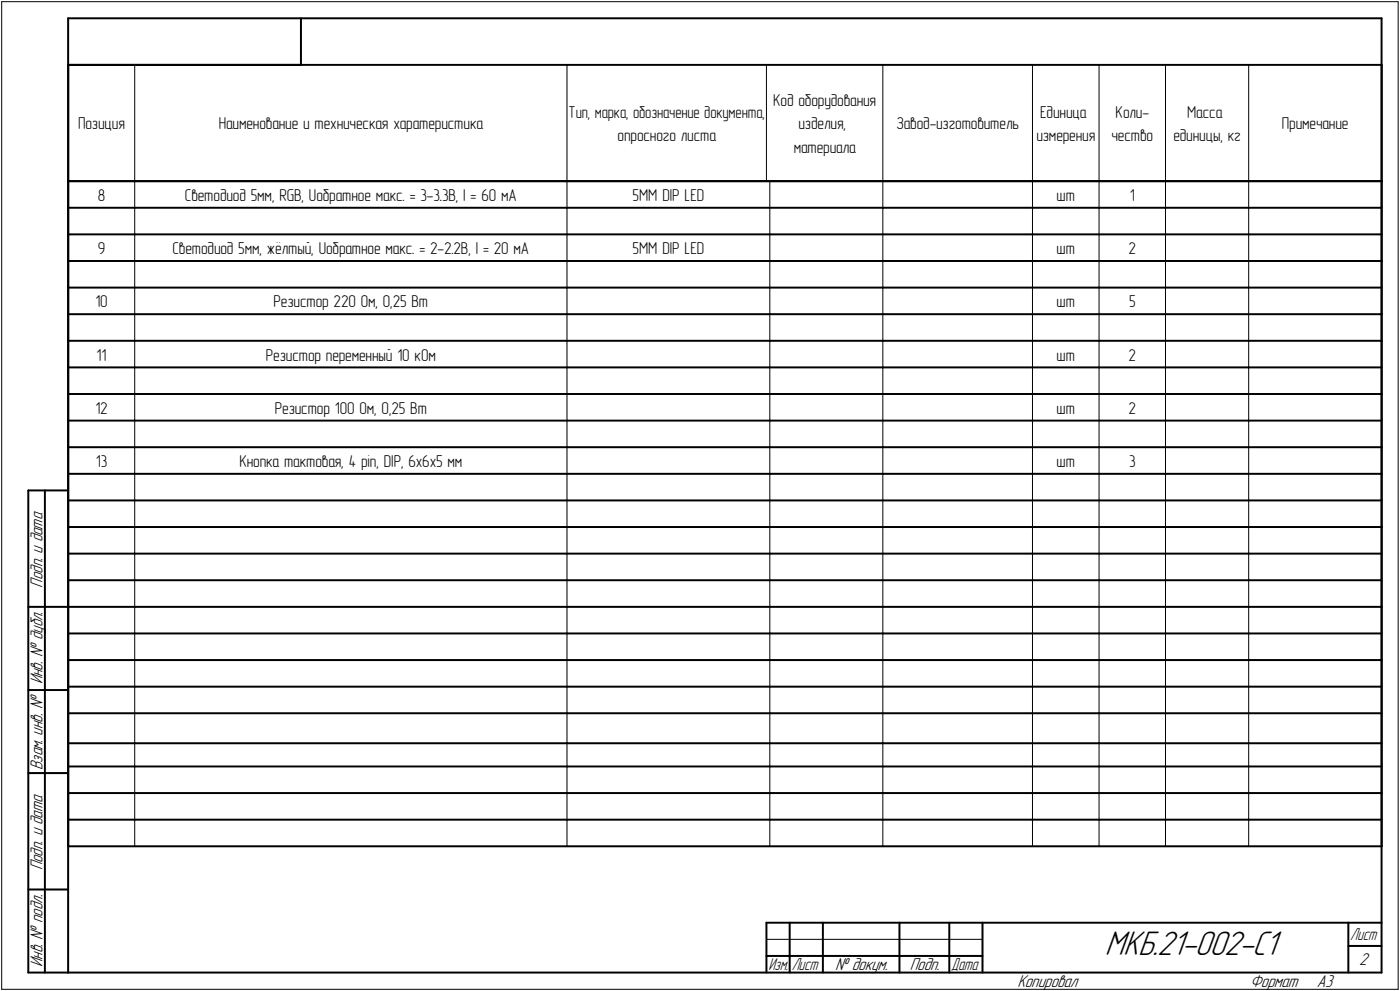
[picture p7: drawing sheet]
<svg xmlns="http://www.w3.org/2000/svg" width="421mm" height="298mm" viewBox="0 0 421 298" stroke-linecap="round" stroke-linejoin="round" font-family="sans-serif">
<defs><g id="words">
<text font-size="10.9" x="332.3" y="287.3">МКБ.21-002-С1</text>
<g font-size="5.5">
<text x="12.8" y="176.7" transform="rotate(-90 12.8 176.7)">Подп. и дата</text>
<text x="12.8" y="205.8" transform="rotate(-90 12.8 205.8)">Инв. № дубл.</text>
<text x="12.8" y="231.6" transform="rotate(-90 12.8 231.6)">Взам. инв. №</text>
<text x="12.8" y="261.7" transform="rotate(-90 12.8 261.7)">Подп. и дата</text>
<text x="12.8" y="290.8" transform="rotate(-90 12.8 290.8)">Инв. № подл.</text>
<text x="251.2" y="291.8">№ докум.</text>
<text x="273.6" y="291.8">Подп.</text>
<text x="408.8" y="290.3">2</text>
<text x="306" y="296.8">Копировал</text>
<text x="376" y="296.8">Формат</text>
<text x="396" y="296.8">A3</text>
</g>
<g font-size="5.4">
<text x="406.1" y="282.8">Лист</text>
<text x="231.1" y="291.8">Изм.</text>
<text x="238.1" y="291.8">Лист</text>
<text x="286.1" y="291.8">Дата</text>
</g>
<g font-size="5.1">
<text x="171" y="35.4">Тип, марка, обозначение документа,</text>
<text x="232.6" y="31.9">Код оборудования</text>
<text x="312.8" y="35.4">Единица</text>
<text x="335.5" y="35.4">Коли-</text>
<text x="357" y="35.4">Масса</text>
<text x="23.5" y="38.9">Позиция</text>
<text x="65.8" y="38.9">Наименование и техническая харатеристика</text>
<text x="240.2" y="38.9">изделия,</text>
<text x="269.6" y="38.9">Завод-изготовитель</text>
<text x="385.5" y="38.9">Примечание</text>
<text x="185.8" y="42.4">опросного листа</text>
<text x="238.7" y="45.9">материала</text>
<text x="311.7" y="42.4">измерения</text>
<text x="334.3" y="42.4">чество</text>
<text x="352.9" y="42.4">единицы, кг</text>
<text x="29.4" y="60.4">8</text>
<text x="55.6" y="60.4">Светодиод 5мм, RGB, Uобратное макс. = 3-3.3В, I = 60 мА</text>
<text x="190.2" y="60.4">5MM DIP LED</text>
<text x="317.7" y="60.4">шт</text>
<text x="339.8" y="60.4">1</text>
<text x="29.4" y="76.4">9</text>
<text x="51.9" y="76.4">Светодиод 5мм, жёлтый, Uобратное макс. = 2-2.2В, I = 20 мА</text>
<text x="190.2" y="76.4">5MM DIP LED</text>
<text x="317.7" y="76.4">шт</text>
<text x="339.4" y="76.4">2</text>
<text x="28.7" y="92.4">10</text>
<text x="82.3" y="92.4">Резистор 220 Ом, 0,25 Вт</text>
<text x="317.7" y="92.4">шт</text>
<text x="339.6" y="92.4">5</text>
<text x="29" y="108.4">11</text>
<text x="80" y="108.4">Резистор переменный 10 кОм</text>
<text x="317.7" y="108.4">шт</text>
<text x="339.4" y="108.4">2</text>
<text x="28.7" y="124.4">12</text>
<text x="82.7" y="124.4">Резистор 100 Ом, 0,25 Вт</text>
<text x="317.7" y="124.4">шт</text>
<text x="339.4" y="124.4">2</text>
<text x="28.8" y="140.4">13</text>
<text x="72" y="140.4">Кнопка тактовая, 4 pin, DIP, 6x6x5 мм</text>
<text x="317.7" y="140.4">шт</text>
<text x="339.6" y="140.4">3</text>
</g>
</g></defs>
<g fill="none" stroke="#000" stroke-width=".59">
<path d="M20.5 5.5v287zM20.5 5.5h395zM20.5 19.5h70zM20.5 19.5h395zM20.5 19.5v35zM90.5 5.5v14zM415.5 5.5v287zM415.5 19.5v35zM20.5 54.5h395zM20.5 54.5v200zM415.5 54.5v200zM20.5 62.5h20z"/>
<path d="M20.5 70.5h20zM20.5 78.5h20zM40.5 62.5h130zM40.5 70.5h130zM40.5 78.5h130zM170.5 62.5h61zM170.5 70.5h61zM170.5 78.5h61zM231.5 62.5h34zM231.5 70.5h34zM231.5 78.5h34zM265.5 62.5h45z"/>
<path d="M265.5 70.5h45zM265.5 78.5h45zM310.5 62.5h20zM310.5 70.5h20zM310.5 78.5h20zM330.5 62.5h20zM330.5 70.5h20zM330.5 78.5h20zM350.5 62.5h25zM350.5 70.5h25zM350.5 78.5h25zM375.5 62.5h40z"/>
<path d="M375.5 70.5h40zM375.5 78.5h40zM20.5 86.5h20zM20.5 94.5h20zM40.5 86.5h130zM40.5 94.5h130zM170.5 86.5h61zM170.5 94.5h61zM231.5 86.5h34zM231.5 94.5h34zM265.5 86.5h45zM265.5 94.5h45z"/>
<path d="M310.5 86.5h20zM310.5 94.5h20zM330.5 86.5h20zM330.5 94.5h20zM350.5 86.5h25zM350.5 94.5h25zM375.5 86.5h40zM375.5 94.5h40zM20.5 102.5h20zM20.5 110.5h20zM20.5 118.5h20zM40.5 102.5h130z"/>
<path d="M40.5 110.5h130zM40.5 118.5h130zM170.5 102.5h61zM170.5 110.5h61zM170.5 118.5h61zM231.5 102.5h34zM231.5 110.5h34zM231.5 118.5h34zM265.5 102.5h45zM265.5 110.5h45zM265.5 118.5h45zM310.5 102.5h20z"/>
<path d="M310.5 110.5h20zM310.5 118.5h20zM330.5 102.5h20zM330.5 110.5h20zM330.5 118.5h20zM350.5 102.5h25zM350.5 110.5h25zM350.5 118.5h25zM375.5 102.5h40zM375.5 110.5h40zM375.5 118.5h40zM20.5 126.5h20z"/>
<path d="M20.5 134.5h20zM40.5 126.5h130zM40.5 134.5h130zM170.5 126.5h61zM170.5 134.5h61zM231.5 126.5h34zM231.5 134.5h34zM265.5 126.5h45zM265.5 134.5h45zM310.5 126.5h20zM310.5 134.5h20zM330.5 126.5h20z"/>
<path d="M330.5 134.5h20zM350.5 126.5h25zM350.5 134.5h25zM375.5 126.5h40zM375.5 134.5h40zM8.5 147.5v145zM8.5 147.5h12zM13.5 147.5v145zM20.5 142.5h20zM20.5 150.5h20zM20.5 158.5h20zM40.5 142.5h130z"/>
<path d="M40.5 150.5h130zM40.5 158.5h130zM170.5 142.5h61zM170.5 150.5h61zM170.5 158.5h61zM231.5 142.5h34zM231.5 150.5h34zM231.5 158.5h34zM265.5 142.5h45zM265.5 150.5h45zM265.5 158.5h45zM310.5 142.5h20z"/>
<path d="M310.5 150.5h20zM310.5 158.5h20zM330.5 142.5h20zM330.5 150.5h20zM330.5 158.5h20zM350.5 142.5h25zM350.5 150.5h25zM350.5 158.5h25zM375.5 142.5h40zM375.5 150.5h40zM375.5 158.5h40zM20.5 166.5h20z"/>
<path d="M20.5 174.5h20zM40.5 166.5h130zM40.5 174.5h130zM170.5 166.5h61zM170.5 174.5h61zM231.5 166.5h34zM231.5 174.5h34zM265.5 166.5h45zM265.5 174.5h45zM310.5 166.5h20zM310.5 174.5h20zM330.5 166.5h20z"/>
<path d="M330.5 174.5h20zM350.5 166.5h25zM350.5 174.5h25zM375.5 166.5h40zM375.5 174.5h40zM8.5 182.5h12zM20.5 198.5h20zM20.5 190.5h20zM20.5 182.5h20zM40.5 198.5h130zM40.5 190.5h130zM40.5 182.5h130z"/>
<path d="M170.5 198.5h61zM170.5 190.5h61zM170.5 182.5h61zM231.5 198.5h34zM231.5 190.5h34zM231.5 182.5h34zM265.5 198.5h45zM265.5 190.5h45zM265.5 182.5h45zM310.5 198.5h20zM310.5 190.5h20zM310.5 182.5h20z"/>
<path d="M330.5 198.5h20zM330.5 190.5h20zM330.5 182.5h20zM350.5 198.5h25zM350.5 190.5h25zM350.5 182.5h25zM375.5 198.5h40zM375.5 190.5h40zM375.5 182.5h40zM8.5 207.5h12zM20.5 214.5h20zM20.5 206.5h20z"/>
<path d="M40.5 214.5h130zM40.5 206.5h130zM170.5 214.5h61zM170.5 206.5h61zM231.5 214.5h34zM231.5 206.5h34zM265.5 214.5h45zM265.5 206.5h45zM310.5 214.5h20zM310.5 206.5h20zM330.5 214.5h20zM330.5 206.5h20z"/>
<path d="M350.5 214.5h25zM350.5 206.5h25zM375.5 214.5h40zM375.5 206.5h40zM8.5 232.5h12zM20.5 223.5h20zM20.5 230.5h20zM20.5 238.5h20zM40.5 223.5h130zM40.5 230.5h130zM40.5 238.5h130zM170.5 223.5h61z"/>
<path d="M170.5 230.5h61zM170.5 238.5h61zM231.5 223.5h34zM231.5 230.5h34zM231.5 238.5h34zM265.5 223.5h45zM265.5 230.5h45zM265.5 238.5h45zM310.5 223.5h20zM310.5 230.5h20zM310.5 238.5h20zM330.5 223.5h20z"/>
<path d="M330.5 230.5h20zM330.5 238.5h20zM350.5 223.5h25zM350.5 230.5h25zM350.5 238.5h25zM375.5 223.5h40zM375.5 230.5h40zM375.5 238.5h40zM20.5 254.5h395zM20.5 246.5h20zM40.5 246.5h130zM170.5 246.5h61z"/>
<path d="M231.5 246.5h34zM265.5 246.5h45zM310.5 246.5h20zM330.5 246.5h20zM350.5 246.5h25zM375.5 246.5h40zM8.5 267.5h12zM230.5 277.5h185zM230.5 277.5v15zM237.5 277.5v15zM247.5 277.5v15zM270.5 277.5v15z"/>
<path d="M285.5 277.5v15zM295.5 277.5v15zM405.5 277.5v15zM8.5 292.5h12zM20.5 292.5h395zM230.5 287.5h7zM237.5 287.5h10zM247.5 287.5h23zM270.5 287.5h15zM285.5 287.5h10zM405.5 284.5h10z"/>
</g>
<g fill="none" stroke="#000" stroke-width=".3">
<path d="M.5 .5v297zM.5 .5h420zM40.5 19.5v35zM170.5 19.5v35zM230.5 19.5v35zM265.5 19.5v35zM310.5 19.5v35zM330.5 19.5v35zM350.5 19.5v35zM375.5 19.5v35zM420.5 .5v297zM40.5 54.5v200z"/>
<path d="M170.5 54.5v200zM231.5 54.5v200zM265.5 54.5v200zM310.5 54.5v200zM330.5 54.5v200zM350.5 54.5v200zM375.5 54.5v200zM.5 297.5h420zM230.5 282.5h65z"/>
</g>
<path d="M332.3 279.5h53.7zM332.3 279.5h53.7zM332.3 279.6h53.7zM332.3 279.6h53.7zM332.3 279.7h53.7zM332.3 279.7h53.7zM332.3 279.7h53.7zM332.3 279.8h53.7zM332.3 279.8h53.7zM332.3 279.9h53.7zM332.3 279.9h53.7zM332.3 280h53.7zM332.3 280h53.7zM332.3 280h53.7zM332.3 280.1h53.7zM332.3 280.1h53.7zM332.3 280.2h53.7zM332.3 280.2h53.7zM332.3 280.2h53.7zM332.3 280.3h53.7zM332.3 280.3h53.7zM332.3 280.4h53.7zM332.3 280.4h53.7zM332.3 280.5h53.7zM332.3 280.5h53.7zM332.3 280.5h53.7zM332.3 280.6h53.7zM332.3 280.6h53.7zM332.3 280.7h53.7zM332.3 280.7h53.7zM332.3 280.8h53.7zM332.3 280.8h53.7zM332.3 280.8h53.7zM332.3 280.9h53.7zM332.3 280.9h53.7zM332.3 281h53.7zM332.3 281h53.7zM332.3 281.1h53.7zM332.3 281.1h53.7zM332.3 281.1h53.7zM332.3 281.2h53.7zM332.3 281.2h53.7zM332.3 281.3h53.7zM332.3 281.3h53.7zM332.3 281.3h53.7zM332.3 281.4h53.7zM332.3 281.4h53.7zM332.3 281.5h53.7zM332.3 281.5h53.7zM332.3 281.6h53.7zM332.3 281.6h53.7zM332.3 281.6h53.7zM332.3 281.7h53.7zM332.3 281.7h53.7zM332.3 281.8h53.7zM332.3 281.8h53.7zM332.3 281.9h53.7zM332.3 281.9h53.7zM332.3 281.9h53.7zM332.3 282h53.7zM332.3 282h53.7zM332.3 282.1h53.7zM332.3 282.1h53.7zM332.3 282.2h53.7zM332.3 282.2h53.7zM332.3 282.2h53.7zM332.3 282.3h53.7zM332.3 282.3h53.7zM332.3 282.4h53.7zM332.3 282.4h53.7zM332.3 282.4h53.7zM332.3 282.5h53.7zM332.3 282.5h53.7zM332.3 282.6h53.7zM332.3 282.6h53.7zM332.3 282.7h53.7zM332.3 282.7h53.7zM332.3 282.7h53.7zM332.3 282.8h53.7zM332.3 282.8h53.7zM332.3 282.9h53.7zM332.3 282.9h53.7zM332.3 283h53.7zM332.3 283h53.7zM332.3 283h53.7zM332.3 283.1h53.7zM332.3 283.1h53.7zM332.3 283.2h53.7zM332.3 283.2h53.7zM332.3 283.3h53.7zM332.3 283.3h53.7zM332.3 283.3h53.7zM332.3 283.4h53.7zM332.3 283.4h53.7zM332.3 283.5h53.7zM332.3 283.5h53.7zM332.3 283.5h53.7zM332.3 283.6h53.7zM332.3 283.6h53.7zM332.3 283.7h53.7zM332.3 283.7h53.7zM332.3 283.8h53.7zM332.3 283.8h53.7zM332.3 283.8h53.7zM332.3 283.9h53.7zM332.3 283.9h53.7zM332.3 284h53.7zM332.3 284h53.7zM332.3 284.1h53.7zM332.3 284.1h53.7zM332.3 284.1h53.7zM332.3 284.2h53.7zM332.3 284.2h53.7zM332.3 284.3h53.7zM332.3 284.3h53.7zM332.3 284.4h53.7zM332.3 284.4h53.7zM332.3 284.4h53.7zM332.3 284.5h53.7zM332.3 284.5h53.7zM332.3 284.6h53.7zM332.3 284.6h53.7zM332.3 284.6h53.7zM332.3 284.7h53.7zM332.3 284.7h53.7zM332.3 284.8h53.7zM332.3 284.8h53.7zM332.3 284.9h53.7zM332.3 284.9h53.7zM332.3 284.9h53.7zM332.3 285h53.7zM332.3 285h53.7zM332.3 285.1h53.7zM332.3 285.1h53.7zM332.3 285.2h53.7zM332.3 285.2h53.7zM332.3 285.2h53.7zM332.3 285.3h53.7zM332.3 285.3h53.7zM332.3 285.4h53.7zM332.3 285.4h53.7zM332.3 285.5h53.7zM332.3 285.5h53.7zM332.3 285.5h53.7zM332.3 285.6h53.7zM332.3 285.6h53.7zM332.3 285.7h53.7zM332.3 285.7h53.7zM332.3 285.7h53.7zM332.3 285.8h53.7zM332.3 285.8h53.7zM332.3 285.9h53.7zM332.3 285.9h53.7zM332.3 286h53.7zM332.3 286h53.7zM332.3 286h53.7zM332.3 286.1h53.7zM332.3 286.1h53.7zM332.3 286.2h53.7zM332.3 286.2h53.7zM332.3 286.3h53.7zM332.3 286.3h53.7zM332.3 286.3h53.7zM332.3 286.4h53.7zM332.3 286.4h53.7zM332.3 286.5h53.7zM332.3 286.5h53.7zM332.3 286.6h53.7zM332.3 286.6h53.7zM332.3 286.6h53.7zM332.3 286.7h53.7zM332.3 286.7h53.7zM332.3 286.8h53.7zM332.3 286.8h53.7zM332.3 286.9h53.7zM332.3 286.9h53.7zM332.3 286.9h53.7zM332.3 287h53.7zM332.3 287h53.7zM332.3 287.1h53.7zM332.3 287.1h53.7zM332.3 287.1h53.7zM332.3 287.2h53.7zM332.3 287.2h53.7zM332.3 287.3h53.7zM332.3 287.3h53.7zM332.3 287.4h53.7zM332.3 287.4h53.7zM332.3 287.4h53.7zM332.3 287.5h53.7zM332.3 287.5h53.7zM332.3 287.6h53.7zM332.3 287.6h53.7zM332.3 287.7h53.7zM332.3 287.7h53.7zM332.3 287.7h53.7zM332.3 287.8h53.7zM332.3 287.8h53.7zM332.3 287.9h53.7zM332.3 287.9h53.7zM332.3 288h53.7zM332.3 288h53.7zM332.3 288h53.7zM332.3 288.1h53.7zM332.3 288.1h53.7zM332.3 288.2h53.7zM332.3 288.2h53.7zM332.3 288.2h53.7zM332.3 288.3h53.7zM332.3 288.3h53.7zM332.3 288.4h53.7zM332.3 288.4h53.7zM332.3 288.5h53.7zM332.3 288.5h53.7zM332.3 288.5h53.7zM332.3 288.6h53.7zM332.3 288.6h53.7zM332.3 288.7h53.7zM332.3 288.7h53.7zM332.3 288.8h53.7zM332.3 288.8h53.7zM332.3 288.8h53.7zM332.3 288.9h53.7zM332.3 288.9h53.7zM332.3 289h53.7zM332.3 289h53.7zM332.3 289.1h53.7zM332.3 289.1h53.7zM332.3 289.1h53.7zM332.3 289.2h53.7zM332.3 289.2h53.7zM332.3 289.3h53.7zM332.3 289.3h53.7zM332.3 289.3h53.7zM332.3 289.4h53.7zM332.3 289.4h53.7z" fill="#fff" stroke="#fff" stroke-width=".3"/>
<use href="#words"/>
</svg>
